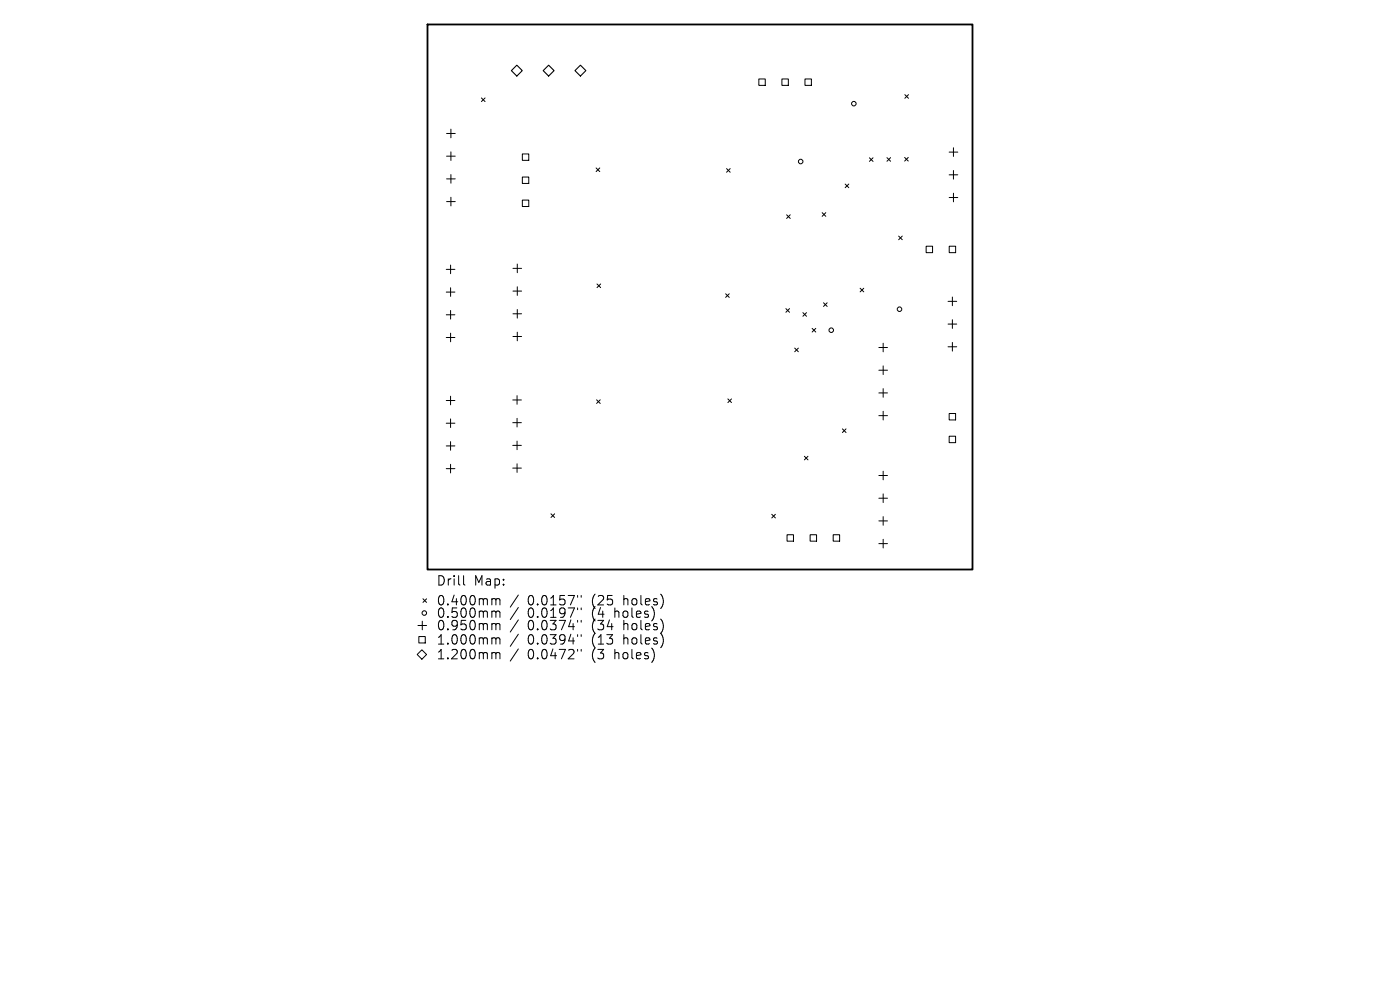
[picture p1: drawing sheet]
<svg xmlns="http://www.w3.org/2000/svg" width="297mm" height="210mm" viewBox="0 0 297 210" stroke-linecap="round" stroke-linejoin="round" font-family="sans-serif">
<defs><g id="words">
<g font-size="2.8">
<text x="92.5" y="124.5">Drill</text>
<text x="100.5" y="124.5">Map:</text>
<text x="92.5" y="128.7">0.400mm</text>
<text x="92.5" y="131.3">0.500mm</text>
<text x="111.9" y="128.7">0.0157&quot;</text>
<text x="111.9" y="131.3">0.0197&quot;</text>
<text x="125.7" y="128.7">(25</text>
<text x="125.7" y="131.3">(4</text>
<text x="130.6" y="131.3">holes)</text>
<text x="132.5" y="128.7">holes)</text>
<text x="92.5" y="134">0.950mm</text>
<text x="92.5" y="137">1.000mm</text>
<text x="111.9" y="134">0.0374&quot;</text>
<text x="111.9" y="137">0.0394&quot;</text>
<text x="125.7" y="134">(34</text>
<text x="125.7" y="137">(13</text>
<text x="132.5" y="134">holes)</text>
<text x="132.5" y="137">holes)</text>
<text x="92.5" y="140.1">1.200mm</text>
<text x="111.9" y="140.1">0.0472&quot;</text>
<text x="125.7" y="140.1">(3</text>
<text x="130.6" y="140.1">holes)</text>
</g>
</g></defs>
<path d="M90.7 5.2h115.6v115.6h-115.6z" fill="none" stroke="#000" stroke-width=".39"/>
<g fill="none" stroke="#000" stroke-width=".21">
<path d="M161 16.7h1.3v1.4h-1.3zM165.9 16.7h1.3v1.4h-1.3zM170.8 16.7h1.3v1.4h-1.3zM94.7 28.3h1.9M94.7 33.1h1.9M94.7 37.9h1.9M95.7 27.4v1.8M95.7 32.2v1.8M95.7 37v1.9M102.1 20.8l.8 .7M102.9 20.8l-.8 .7M110.8 32.7h1.4v1.3h-1.4z"/>
<path d="M110.8 37.5h1.4v1.4h-1.4zM126.5 35.6l.7 .8M127.2 35.6l-.7 .8M154.1 35.8l.8 .7M154.9 35.8l-.8 .7M179.3 39l.8 .8M180.1 39l-.8 .8M184.4 33.5l.8 .7M185.2 33.5l-.8 .7M188.2 33.4l.7 .8M188.9 33.4l-.7 .8M191.9 33.4l.8 .8"/>
<path d="M192 20.1l.7 .8M192.7 33.4l-.8 .8M192.7 20.1l-.7 .8M201.4 32.3h1.8M201.4 37.1h1.8M202.3 31.4v1.8M202.3 36.2v1.8M94.7 57.1h1.8M94.7 42.8h1.9M95.6 56.2v1.9M95.7 41.8v1.9M108.8 56.9h1.9"/>
<path d="M109.7 56v1.8M110.8 42.4h1.4v1.4h-1.4zM166.9 45.6l.7 .7M167.6 45.6l-.7 .7M174.4 45.1l.8 .8M175.2 45.1l-.8 .8M190.6 50.1l.8 .8M191.4 50.1l-.8 .8M196.5 52.2h1.3v1.4h-1.3zM201.4 41.9h1.8M201.4 52.2h1.3v1.4h-1.3zM202.3 41v1.8"/>
<path d="M94.7 62h1.8M94.7 66.8h1.8M94.7 71.6h1.8M95.6 61v1.9M95.6 65.9v1.8M95.6 70.7v1.8M108.8 61.7h1.9M108.8 66.6h1.9M108.8 71.4h1.9M109.7 60.8v1.9M109.7 65.6v1.9M109.7 70.5v1.8"/>
<path d="M126.7 60.2l.7 .8M127.4 60.2l-.7 .8M153.9 62.3l.8 .8M154.7 62.3l-.8 .8M166.7 65.5l.8 .7M167.5 65.5l-.8 .7M168.6 73.8l.8 .8M169.4 73.8l-.8 .8M170.3 66.3l.8 .8M171.1 66.3l-.8 .8M172.3 69.7l.8 .7M173.1 69.7l-.8 .7"/>
<path d="M174.7 64.2l.8 .8M175.5 64.2l-.8 .8M182.5 61.1l.7 .8M183.2 61.1l-.7 .8M186.4 73.7h1.9M186.4 78.5h1.9M187.4 72.8v1.8M187.4 77.6v1.8M201.1 63.9h1.9M201.1 68.7h1.9M201.1 73.6h1.9M202 63v1.8"/>
<path d="M202 67.8v1.9M202 72.6v1.9M94.7 85h1.8M94.7 89.8h1.8M94.7 94.6h1.8M94.7 99.4h1.8M95.6 84v1.9M95.6 88.9v1.8M95.6 93.7v1.8M95.6 98.5v1.8M108.8 84.8h1.8M108.8 89.7h1.8"/>
<path d="M108.8 94.5h1.8M108.8 99.3h1.8M109.7 83.9v1.9M109.7 88.7v1.9M109.7 93.6v1.8M109.7 98.4v1.8M126.6 84.8l.7 .8M127.3 84.8l-.7 .8M154.4 84.6l.8 .8M155.2 84.6l-.8 .8M170.6 96.8l.8 .8M171.4 96.8l-.8 .8"/>
<path d="M178.7 91l.8 .7M179.5 91l-.8 .7M186.4 83.4h1.9M186.4 88.2h1.9M187.4 82.4v1.9M187.4 87.3v1.8M187.4 100v1.8M201.4 87.7h1.3v1.4h-1.3zM201.4 92.5h1.3v1.4h-1.3zM116.9 109l.8 .8M117.7 109l-.8 .8M163.7 109.1l.8 .8"/>
<path d="M164.5 109.1l-.8 .8M167 113.4h1.3v1.4h-1.3zM171.9 113.4h1.3v1.4h-1.3zM176.8 113.4h1.3v1.4h-1.3zM186.4 100.9h1.9M186.4 105.7h1.9M186.4 110.5h1.9M186.4 115.3h1.9M187.4 104.8v1.8M187.4 109.6v1.8M187.4 114.4v1.8M88.5 138.8l1-1 1 1-1 1z"/>
<path d="M88.7 132.7h1.8M88.9 135h1.3v1.4h-1.3zM89.6 131.8v1.8M89.7 127l.8 .8M90.5 127l-.8 .8M98.3 122.1v1.7l.3 .3M104.6 127l.5 .1 .1 .2M104.6 129.6h.3l.3 .3M104.6 132.3h.3l.3 .3M104.6 135.3h.3l.3 .3M104.6 138.4l.5 .1 .1 .2M105.2 127.3l.3-.3 .5 .1 .1 1.2"/>
<path d="M105.2 127.3v1M105.2 129.9v1.1M105.2 132.6v1M105.2 135.6v1M105.2 138.7v1.1M105.2 129.9l.3-.3 .5 .1 .1 1.3M105.2 132.6l.3-.3 .5 .1 .1 1.2M105.2 135.6l.3-.3 .5 .1 .1 1.2M105.2 138.7l.3-.3 .5 .1 .1 1.3M110 126.2l-1.8 2.6M110 128.9l-1.8 2.5M110 131.5l-1.8 2.6"/>
<path d="M110 134.5l-1.8 2.6M110 137.7l-1.8 2.5M122.5 126.3v.4M122.5 129v.3M122.5 131.6v.4M122.5 134.6v.4M122.5 137.8v.3M123.3 126.3v.4M123.3 129v.3M123.3 131.6v.4M123.3 134.6v.4M123.3 137.8v.3"/>
<circle cx="169.9" cy="34.3" r=".48"/>
<circle cx="181.1" cy="22" r=".48"/>
<circle cx="176.3" cy="70" r=".48"/>
<circle cx="190.8" cy="65.6" r=".48"/>
<circle cx="90" cy="130" r=".48"/>
</g>
<path d="M108.5 15l1.1-1.2 1.2 1.2-1.2 1.1zM115.2 15l1.2-1.2 1.1 1.2-1.1 1.1zM122 15l1.1-1.2 1.2 1.2-1.2 1.1z" fill="none" stroke="#000" stroke-width=".23"/>
<use href="#words"/>
</svg>
